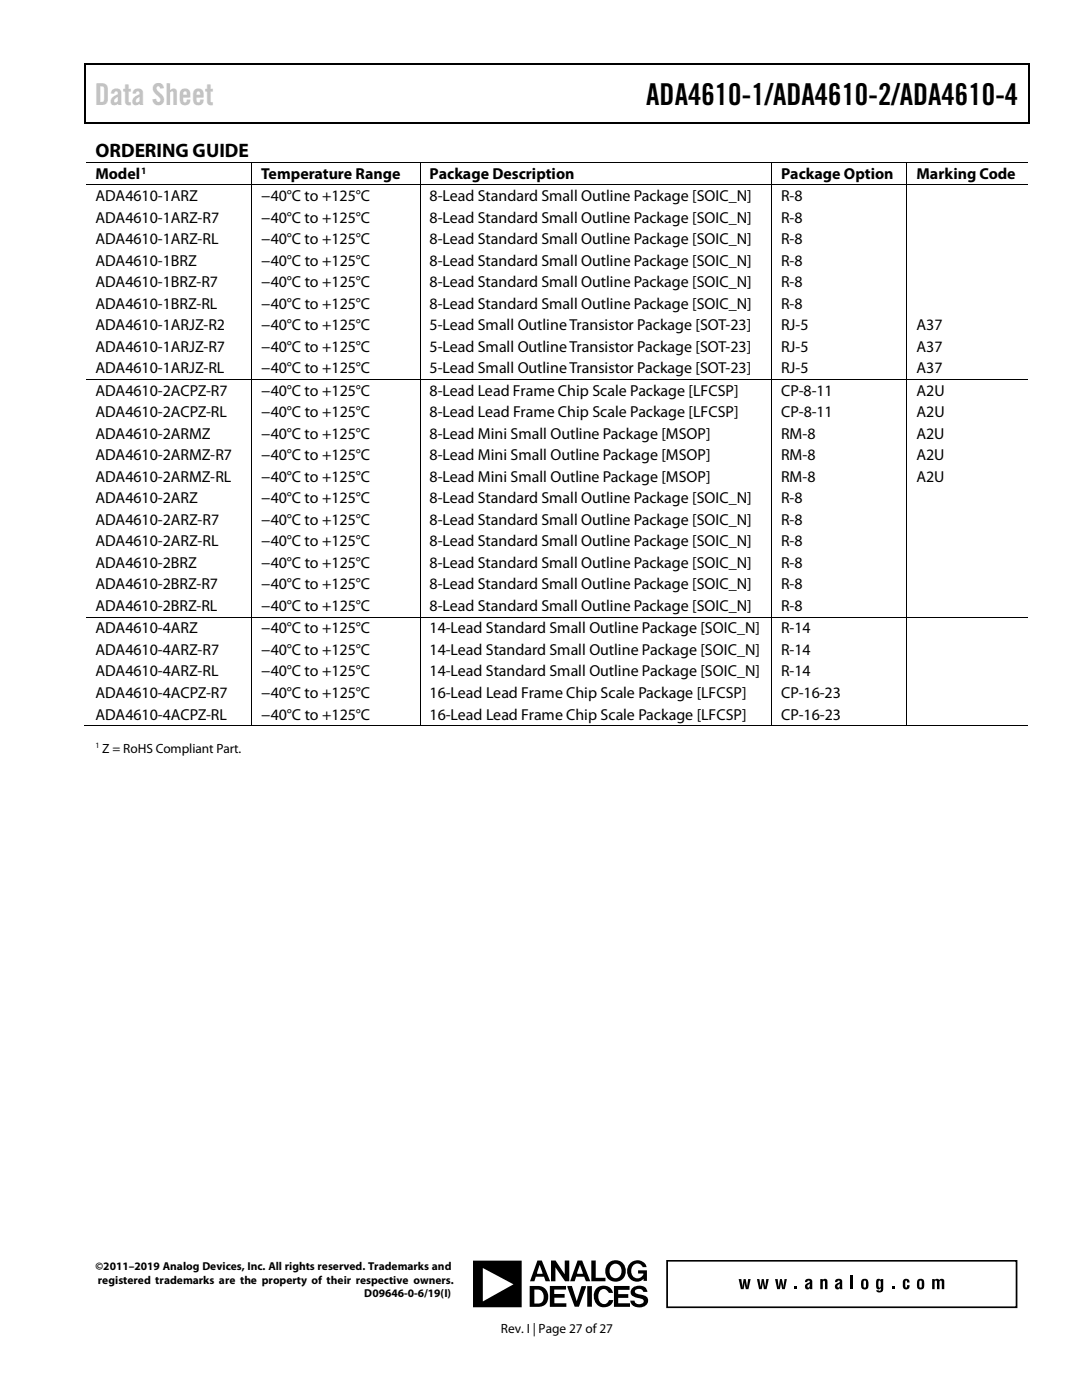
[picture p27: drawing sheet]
<svg xmlns="http://www.w3.org/2000/svg" width="216mm" height="279mm" viewBox="0 0 216 279" stroke-linecap="round" stroke-linejoin="round" font-family="sans-serif">
<defs><g id="words">
<text font-size="6" fill="#c1c1c1" x="18.9" y="21">Data Sheet</text>
<text font-size="6" x="128.9" y="21">ADA4610-1/ADA4610-2/ADA4610-4</text>
<text font-size="3.9" x="19" y="31.3">ORDERING GUIDE</text>
<g font-size="3.2">
<text x="19" y="35.7">Model</text>
<text x="52.1" y="35.7">Temperature Range</text>
<text x="85.7" y="35.7">Package Description</text>
<text x="155.9" y="35.7">Package Option</text>
<text x="182.9" y="35.7">Marking Code</text>
<text x="19" y="40.1">ADA4610-1ARZ</text>
<text x="52.1" y="40.1">−40°C to +125°C</text>
<text x="85.7" y="40.1">8-Lead Standard Small Outline Package [SOIC_N]</text>
<text x="155.9" y="40.1">R-8</text>
<text x="19" y="44.4">ADA4610-1ARZ-R7</text>
<text x="52.1" y="44.4">−40°C to +125°C</text>
<text x="85.7" y="44.4">8-Lead Standard Small Outline Package [SOIC_N]</text>
<text x="155.9" y="44.4">R-8</text>
<text x="19" y="48.7">ADA4610-1ARZ-RL</text>
<text x="19" y="53">ADA4610-1BRZ</text>
<text x="52.1" y="48.7">−40°C to +125°C</text>
<text x="52.1" y="53">−40°C to +125°C</text>
<text x="85.7" y="48.7">8-Lead Standard Small Outline Package [SOIC_N]</text>
<text x="85.7" y="53">8-Lead Standard Small Outline Package [SOIC_N]</text>
<text x="155.9" y="48.7">R-8</text>
<text x="155.9" y="53">R-8</text>
<text x="19" y="57.3">ADA4610-1BRZ-R7</text>
<text x="52.1" y="57.3">−40°C to +125°C</text>
<text x="85.7" y="57.3">8-Lead Standard Small Outline Package [SOIC_N]</text>
<text x="155.9" y="57.3">R-8</text>
<text x="19" y="61.6">ADA4610-1BRZ-RL</text>
<text x="19" y="65.9">ADA4610-1ARJZ-R2</text>
<text x="52.1" y="61.6">−40°C to +125°C</text>
<text x="52.1" y="65.9">−40°C to +125°C</text>
<text x="85.7" y="61.6">8-Lead Standard Small Outline Package [SOIC_N]</text>
<text x="85.7" y="65.9">5-Lead Small Outline Transistor Package [SOT-23]</text>
<text x="155.9" y="61.6">R-8</text>
<text x="155.9" y="65.9">RJ-5</text>
<text x="182.9" y="65.9">A37</text>
<text x="19" y="70.2">ADA4610-1ARJZ-R7</text>
<text x="52.1" y="70.2">−40°C to +125°C</text>
<text x="85.7" y="70.2">5-Lead Small Outline Transistor Package [SOT-23]</text>
<text x="155.9" y="70.2">RJ-5</text>
<text x="182.9" y="70.2">A37</text>
<text x="19" y="74.5">ADA4610-1ARJZ-RL</text>
<text x="52.1" y="74.5">−40°C to +125°C</text>
<text x="85.7" y="74.5">5-Lead Small Outline Transistor Package [SOT-23]</text>
<text x="155.9" y="74.5">RJ-5</text>
<text x="182.9" y="74.5">A37</text>
<text x="19" y="79">ADA4610-2ACPZ-R7</text>
<text x="19" y="83.3">ADA4610-2ACPZ-RL</text>
<text x="52.1" y="79">−40°C to +125°C</text>
<text x="52.1" y="83.3">−40°C to +125°C</text>
<text x="85.7" y="79">8-Lead Lead Frame Chip Scale Package [LFCSP]</text>
<text x="85.7" y="83.3">8-Lead Lead Frame Chip Scale Package [LFCSP]</text>
<text x="155.9" y="79">CP-8-11</text>
<text x="155.9" y="83.3">CP-8-11</text>
<text x="182.9" y="79">A2U</text>
<text x="182.9" y="83.3">A2U</text>
<text x="19" y="87.6">ADA4610-2ARMZ</text>
<text x="52.1" y="87.6">−40°C to +125°C</text>
<text x="85.7" y="87.6">8-Lead Mini Small Outline Package [MSOP]</text>
<text x="155.9" y="87.6">RM-8</text>
<text x="182.9" y="87.6">A2U</text>
<text x="19" y="91.9">ADA4610-2ARMZ-R7</text>
<text x="52.1" y="91.9">−40°C to +125°C</text>
<text x="85.7" y="91.9">8-Lead Mini Small Outline Package [MSOP]</text>
<text x="155.9" y="91.9">RM-8</text>
<text x="182.9" y="91.9">A2U</text>
<text x="19" y="96.2">ADA4610-2ARMZ-RL</text>
<text x="19" y="100.5">ADA4610-2ARZ</text>
<text x="52.1" y="96.2">−40°C to +125°C</text>
<text x="52.1" y="100.5">−40°C to +125°C</text>
<text x="85.7" y="96.2">8-Lead Mini Small Outline Package [MSOP]</text>
<text x="85.7" y="100.5">8-Lead Standard Small Outline Package [SOIC_N]</text>
<text x="155.9" y="96.2">RM-8</text>
<text x="155.9" y="100.5">R-8</text>
<text x="182.9" y="96.2">A2U</text>
<text x="19" y="104.8">ADA4610-2ARZ-R7</text>
<text x="52.1" y="104.8">−40°C to +125°C</text>
<text x="85.7" y="104.8">8-Lead Standard Small Outline Package [SOIC_N]</text>
<text x="155.9" y="104.8">R-8</text>
<text x="19" y="109.1">ADA4610-2ARZ-RL</text>
<text x="19" y="113.4">ADA4610-2BRZ</text>
<text x="52.1" y="109.1">−40°C to +125°C</text>
<text x="52.1" y="113.4">−40°C to +125°C</text>
<text x="85.7" y="109.1">8-Lead Standard Small Outline Package [SOIC_N]</text>
<text x="85.7" y="113.4">8-Lead Standard Small Outline Package [SOIC_N]</text>
<text x="155.9" y="109.1">R-8</text>
<text x="155.9" y="113.4">R-8</text>
<text x="19" y="117.6">ADA4610-2BRZ-R7</text>
<text x="52.1" y="117.6">−40°C to +125°C</text>
<text x="85.7" y="117.6">8-Lead Standard Small Outline Package [SOIC_N]</text>
<text x="155.9" y="117.6">R-8</text>
<text x="19" y="122">ADA4610-2BRZ-RL</text>
<text x="52.1" y="122">−40°C to +125°C</text>
<text x="85.7" y="122">8-Lead Standard Small Outline Package [SOIC_N]</text>
<text x="155.9" y="122">R-8</text>
<text x="19" y="126.4">ADA4610-4ARZ</text>
<text x="19" y="130.7">ADA4610-4ARZ-R7</text>
<text x="52.1" y="126.4">−40°C to +125°C</text>
<text x="52.1" y="130.7">−40°C to +125°C</text>
<text x="85.7" y="126.4">14-Lead Standard Small Outline Package [SOIC_N]</text>
<text x="85.7" y="130.7">14-Lead Standard Small Outline Package [SOIC_N]</text>
<text x="155.9" y="126.4">R-14</text>
<text x="155.9" y="130.7">R-14</text>
<text x="19" y="135">ADA4610-4ARZ-RL</text>
<text x="52.1" y="135">−40°C to +125°C</text>
<text x="85.7" y="135">14-Lead Standard Small Outline Package [SOIC_N]</text>
<text x="155.9" y="135">R-14</text>
<text x="19" y="139.3">ADA4610-4ACPZ-R7</text>
<text x="19" y="143.6">ADA4610-4ACPZ-RL</text>
<text x="52.1" y="139.3">−40°C to +125°C</text>
<text x="52.1" y="143.6">−40°C to +125°C</text>
<text x="85.7" y="139.3">16-Lead Lead Frame Chip Scale Package [LFCSP]</text>
<text x="85.7" y="143.6">16-Lead Lead Frame Chip Scale Package [LFCSP]</text>
<text x="155.9" y="143.6">CP-16-23</text>
<text x="155.9" y="139.3">CP-16-23</text>
</g>
<g font-size="2.7">
<text x="20.4" y="150.2">Z = RoHS Compliant Part.</text>
<text x="99.9" y="266">Rev. I | Page 27 of27</text>
</g>
<g font-size="2.3">
<text x="19" y="253.5">©2011–2019 Analog Devices, Inc. All rights reserved. Trademarks and</text>
<text x="19.5" y="256.2">registered trademarks are the property of their respective owners.</text>
<text x="72.7" y="258.8">D09646-0-6/19(I)</text>
</g>
<text font-size="1.9" x="28.2" y="34.6">1</text>
<text font-size="1.6" x="19" y="149.4">1</text>
</g></defs>
<g fill="#000">
<path d="M16.9 12.7h.2v1h-.2zM16.9 12.7h.2v.3h-.2zM82.5 12.7h.3v.3h-.3zM205.1 12.7h.3v1h-.3zM205.1 12.7h.3v.3h-.3zM16.9 24.4h.2v.2h-.2zM50.1 32.3h.2v.2h-.2zM50.1 36.8h.2v.2h-.2zM82.3 24.4h.2v.2h-.2zM83.7 32.3h.2v.2h-.2zM83.7 36.8h.2v.2h-.2zM153.9 32.3h.2v.2h-.2z"/>
<path d="M153.9 36.8h.2v.2h-.2zM180.9 32.3h.2v.2h-.2zM180.9 36.8h.2v.2h-.2zM205.1 24.4h.3v.2h-.3zM50.1 75.6h.2v.2h-.2zM83.7 75.6h.2v.2h-.2zM153.9 75.6h.2v.2h-.2zM180.9 75.6h.2v.2h-.2zM50.1 123.1h.2v.2h-.2zM83.7 123.1h.2v.2h-.2zM153.9 123.1h.2v.2h-.2zM180.9 123.1h.2v.2h-.2z"/>
<path d="M50.1 144.8h.2v.1h-.2zM83.7 144.8h.2v.1h-.2zM153.9 144.8h.2v.1h-.2zM180.9 144.8h.2v.1h-.2zM147.4 255.3h.5l.2 1.6 .3-1.6h.4l.3 1.6 .2-1.6h.5l-.5 2h-.5l-.2-1.3-.2 1.3h-.6zM151 255.3h.5l.3 1.6 .2-1.6h.4l.3 1.6 .2-1.6h.5l-.4 2h-.6l-.2-1.3-.2 1.3h-.5zM154.6 255.3h.6l.2 1.6 .2-1.6h.4l.3 1.6 .2-1.6h.5l-.4 2h-.5l-.3-1.3-.2 1.3h-.5zM158.5 256.8h.5v.5h-.5zM163.7 255.3h.5v.2a.49 .49 0 0 1 .8-.1l.1 1.9h-.5v-1.5l-.2-.2-.2 .2v1.5h-.5zM169.7 254.6h.5v2.7h-.5zM178 256.8h.5v.5h-.5zM180.3 255.4a.69 .69 0 0 1 .8-.1 .69 .69 0 0 1 .4 .7h-.5l-.1-.4h-.2v1.3h.2l.1-.4h.5a.69 .69 0 0 1-.6 .9 .69 .69 0 0 1-.8-.8l.1-1z"/>
<path d="M186 255.3h.5v.2l.3-.3h.3l.3 .3a.55 .55 0 0 1 .6-.3 .55 .55 0 0 1 .4 .4v1.7h-.5v-1.6l-.2-.1-.2 .1v1.6h-.5v-1.6l-.3-.1-.2 .2v1.5h-.5z"/>
<path d="M109.9 251.6h1l1.8 2.7v-2.7h.9v4.1h-.9l-1.9-2.8v2.8h-.9zM118 251.6h.9v3.4h1.9v.7h-2.8zM115.3 251.6h.9l1.6 4.1h-.9l-.3-.9h-1.6l-.3 .9h-.9zM107.2 251.6h.9l1.7 4.1h-.9l-.3-.9h-1.7l-.3 .9h-.8zM120.7 253.7a2.15 2.15 0 0 1 4.3 0 2.15 2.15 0 0 1-4.3 0zM125.9 252a1.9 1.9 0 0 1 3.1 .9h-.8a1.22 1.22 0 0 0-1.4-.7 1.22 1.22 0 0 0-.9 1.4 1.24 1.24 0 0 0 1 1.5 1.24 1.24 0 0 0 1.5-.9h-1.1v-.7h1.8v2.1h-.7v-.4a1.98 1.98 0 0 1-2.5 .2 1.98 1.98 0 0 1-.7-2.4zM94.3 251.6h9.8v9.3h-9.8zM113.2 256.6h.9l1 3.1 .9-3h.9l-1.4 4.1h-.8zM122.5 256.6h3.1v.8h-2.2v.9h2v.7h-2v1.1h2.3v.7h-3.2zM109.7 256.6h3.3v.8h-2.4v.8h2.1v.8h-2.1v1.1h2.4v.7h-3.3zM105.7 256.6h1.7a2.11 2.11 0 0 1 2 1.8 2.11 2.11 0 0 1-1.4 2.3l-2.3 .1zM117.2 256.7h.9v4.1h-.9zM119.1 257a1.95 1.95 0 0 1 3.2 1h-.8l-.2-.2a1 1 0 0 0-1-.5 1 1 0 0 0-.9 .9 1.38 1.38 0 0 0 .2 1.5 1.38 1.38 0 0 0 1.4 .4l.5-.6h.9a1.98 1.98 0 0 1-2.3 1.4 1.98 1.98 0 0 1-1.6-2.1l.2-1.3zM126.1 257.1a1.76 1.76 0 0 1 1.8-.6 1.76 1.76 0 0 1 1.3 1.3h-.8a.92 .92 0 0 0-.8-.6 .92 .92 0 0 0-.9 .5 1.11 1.11 0 0 0 1.2 .7 1.25 1.25 0 0 1 1.4 1.1 1.25 1.25 0 0 1-1.1 1.4 1.7 1.7 0 0 1-2.4-1.3h.8a.98 .98 0 0 0 .9 .7 .98 .98 0 0 0 1-.6 1.05 1.05 0 0 0-1.3-.7l-.3-.1a1.07 1.07 0 0 1-1-.6 1.07 1.07 0 0 1 .2-1.2zM115.7 252.4l-.5 1.8h1.1zM107.7 252.4l-.5 1.8h1.1zM121.9 252.6a1.51 1.51 0 0 0 .9 2.5 1.47 1.47 0 0 0 1.2-1.4 1.47 1.47 0 0 0-1.2-1.5l-.5 .1zM96.3 253.1v6.6l6.2-3.4zM106.6 257.4v2.7a1.33 1.33 0 0 0 1.9-1 1.47 1.47 0 0 0-1.9-1.7z"/>
<path d="M160.8 255.4a.74 .74 0 0 1 .8-.2 .74 .74 0 0 1 .5 .6v1.5h-.5v-.2a.6 .6 0 0 1-1-.1 .6 .6 0 0 1 .5-.9l.4-.2 .1-.2-.3-.1h-.1l-.1 .3h-.5zM161.2 256.5v.4h.3l.1-.7z"/>
<path d="M166.8 255.4a.73 .73 0 0 1 .7-.2 .73 .73 0 0 1 .6 .6v1.5h-.5v-.2a.61 .61 0 0 1-1-.1 .61 .61 0 0 1 .4-.9l.5-.2 .1-.2-.2-.1h-.2l-.1 .3h-.5zM167.2 256.5v.4h.3l.1-.7z"/>
<path d="M172 255.4a.82 .82 0 0 1 1-.1 .82 .82 0 0 1 .3 1 .77 .77 0 0 1-.7 1 .77 .77 0 0 1-.8-1zM172.4 255.6l-.1 1.2 .3 .2 .2-.2v-1l-.1-.2z"/>
<path d="M174.9 255.4l.2-.2a.48 .48 0 0 1 .6 .3v-.2h.5v2.2a.74 .74 0 0 1-.7 .4 .74 .74 0 0 1-.7-.4l.9 .1 .1-.5a.53 .53 0 0 1-.7 .2 .53 .53 0 0 1-.3-.7zM175.4 255.6l-.1 1 .2 .4 .2-.2v-1v-.2z"/>
<path d="M183.1 255.4a.81 .81 0 0 1 1.1-.1 .81 .81 0 0 1 .2 1v.5a.74 .74 0 0 1-.7 .5 .74 .74 0 0 1-.7-.5zM183.5 255.6v1.2l.2 .2 .2-.2v-1v-.2z"/>
</g>
<path d="M17 13.7v10.7M17.1 12.8h65.4M82.8 12.8h122.3M205.2 13.7v10.7M17.1 24.5h188" fill="none" stroke="#000" stroke-width=".25"/>
<g fill="none" stroke="#000" stroke-width=".2">
<path d="M17.1 32.4h33M17.1 36.9h33M50.2 32.5v4.3M50.2 37v38.6M50.3 32.4h33.4M50.3 36.9h33.4M83.8 32.5v4.3M83.8 37v38.6M83.9 32.4h70M83.9 36.9h70M154 32.5v4.3M154 37v38.6"/>
<path d="M154.1 32.4h26.8M154.1 36.9h26.8M181 32.5v4.3M181 37v38.6M181.1 32.4h24M181.1 36.9h24M17.1 75.7h33M50.2 75.8v47.3M50.3 75.7h33.4M83.8 75.8v47.3M83.9 75.7h70M154 75.8v47.3"/>
<path d="M154.1 75.7h26.8M181 75.8v47.3M181.1 75.7h24M17.1 123.2h33M50.2 123.3v21.5M50.3 123.2h33.4M83.8 123.3v21.5M83.9 123.2h70M154 123.3v21.5M154.1 123.2h26.8M181 123.3v21.5M181.1 123.2h24"/>
<path d="M16.9 144.9h33.2M50.3 144.9h33.4M83.9 144.9h70M154.1 144.9h26.8M181.1 144.9h24"/>
</g>
<path d="M133.1 251.6h69.7v9.3h-69.7z" fill="none" stroke="#000" stroke-width=".34"/>
<use href="#words"/>
</svg>
